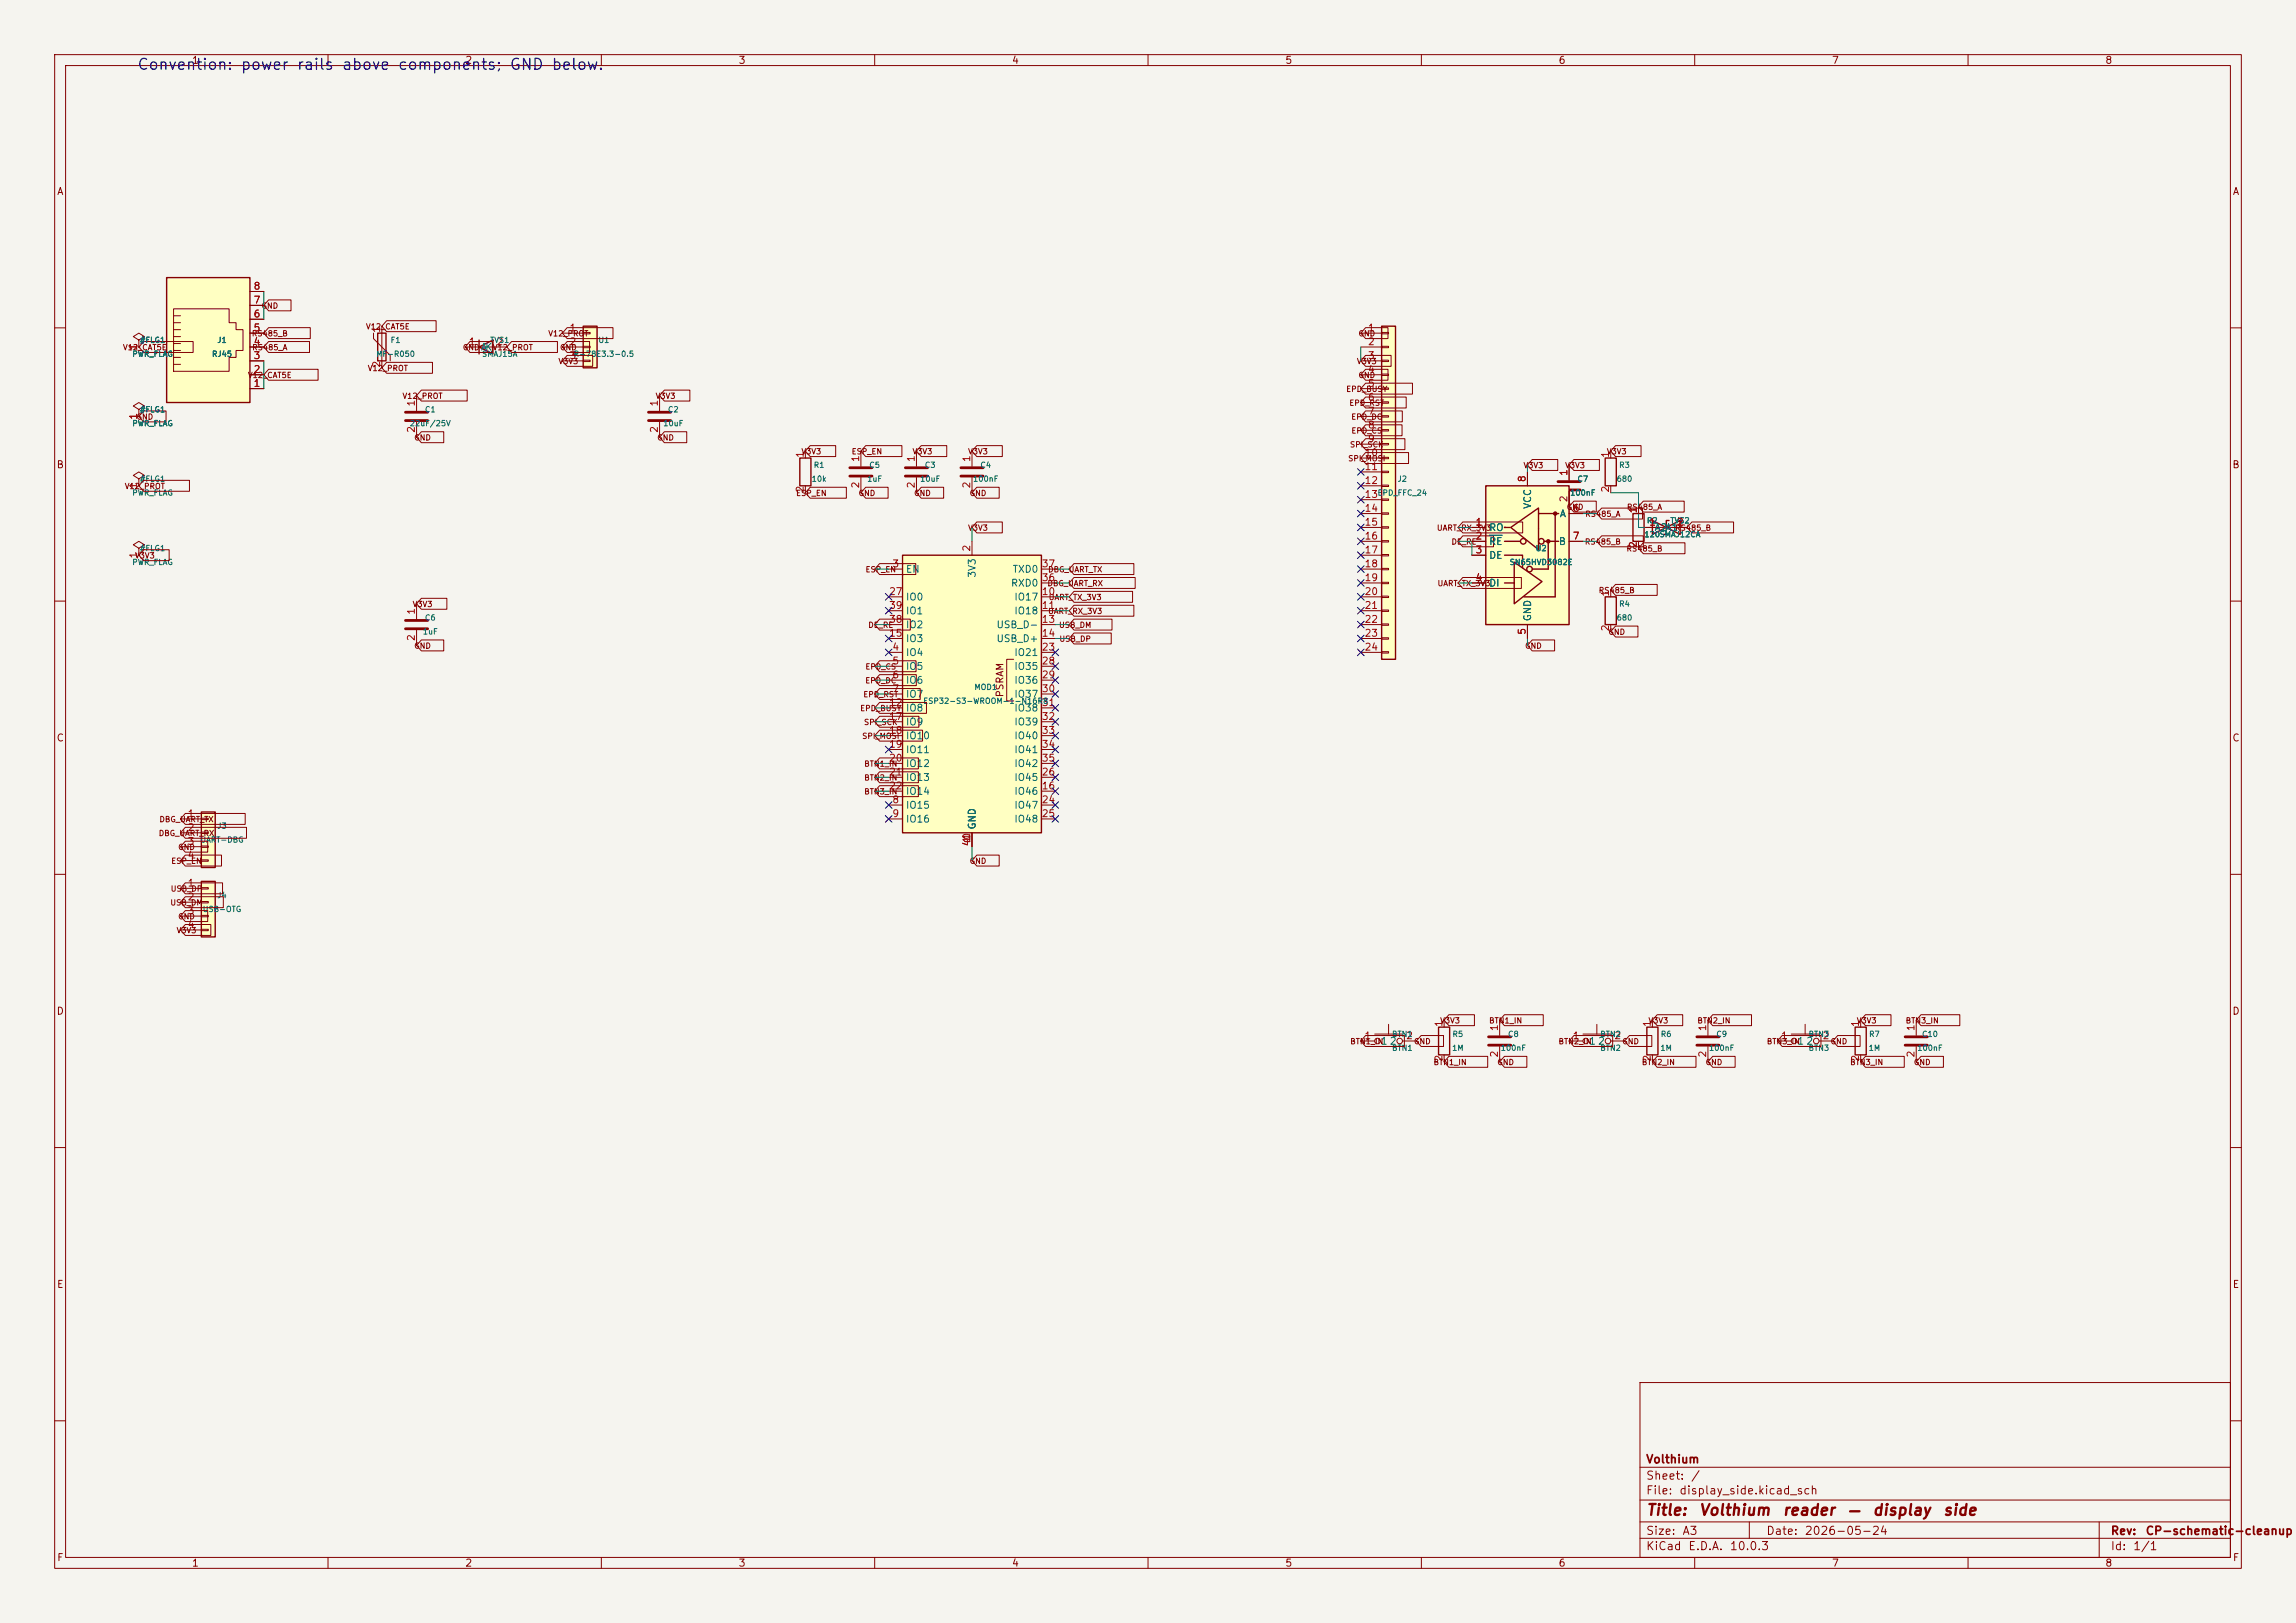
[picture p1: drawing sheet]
<svg xmlns="http://www.w3.org/2000/svg" width="420mm" height="297mm" viewBox="0 0 420 297" stroke-linecap="round" stroke-linejoin="round" font-family="sans-serif">
<defs><g id="words">
<text font-size="2" fill="#0000c2" x="25" y="13.3">Convention: power rails above components; GND below.</text>
<g font-size="2" fill="#840000">
<text x="301" y="277.8">Title:</text>
<text x="310.7" y="277.8">Volthium</text>
<text x="325.9" y="277.8">reader</text>
<text x="337.8" y="277.8">—</text>
<text x="342.4" y="277.8">display</text>
<text x="355.3" y="277.8">side</text>
</g>
<g font-size="1.5" fill="#840000">
<text x="301" y="268.1">Volthium</text>
<text x="301" y="273.8">File:</text>
<text x="301" y="271.1">Sheet:</text>
<text x="307.1" y="273.8">display_side.kicad_sch</text>
<text x="309.2" y="271.1">/</text>
<text x="301" y="281.2">Size:</text>
<text x="307.6" y="281.2">A3</text>
<text x="323" y="281.2">Date:</text>
<text x="330" y="281.2">2026-05-24</text>
<text x="386" y="281.2">Rev:</text>
<text x="392.4" y="281.2">CP-schematic-cleanup</text>
<text x="301" y="284">KiCad</text>
<text x="308.7" y="284">E.D.A.</text>
<text x="316.3" y="284">10.0.3</text>
<text x="386" y="284">Id:</text>
<text x="390.1" y="284">1/1</text>
</g>
<g font-size="1.3" fill="#840000">
<text x="35" y="12">1</text>
<text x="85" y="12">2</text>
<text x="135" y="12">3</text>
<text x="185" y="12">4</text>
<text x="235" y="12">5</text>
<text x="285" y="12">6</text>
<text x="335" y="12">7</text>
<text x="385" y="12">8</text>
<text x="10.3" y="36">A</text>
<text x="408.3" y="36">A</text>
<text x="10.3" y="86">B</text>
<text x="408.2" y="86">B</text>
<text x="183.9" y="127.7" transform="rotate(-90 183.9 127.7)">PSRAM</text>
<text x="10.3" y="136">C</text>
<text x="408.2" y="136">C</text>
<text x="10.3" y="186">D</text>
<text x="408.2" y="186">D</text>
<text x="10.3" y="236">E</text>
<text x="408.3" y="236">E</text>
<text x="10.3" y="286">F</text>
<text x="35" y="287">1</text>
<text x="85" y="287">2</text>
<text x="135" y="287">3</text>
<text x="185" y="287">4</text>
<text x="235" y="287">5</text>
<text x="285" y="287">6</text>
<text x="335" y="287">7</text>
<text x="385" y="287">8</text>
<text x="408.3" y="286">F</text>
</g>
<g font-size="1.3" fill="#a90000">
<text x="46.3" y="53.3">8</text>
<text x="46.3" y="58.4">6</text>
<text x="46.3" y="55.9">7</text>
<text x="25.4" y="64.2" transform="rotate(-90 25.4 64.2)">1</text>
<text x="46.3" y="63.5">4</text>
<text x="46.3" y="60.9">5</text>
<text x="69.8" y="61" transform="rotate(-90 69.8 61)">1</text>
<text x="85.7" y="63.5">1</text>
<text x="90.7" y="63.5">2</text>
<text x="104.1" y="60.9">1</text>
<text x="104.1" y="63.5">2</text>
<text x="250.1" y="60.9">1</text>
<text x="250.1" y="63.5">2</text>
<text x="46.3" y="71.1">1</text>
<text x="46.3" y="68.6">2</text>
<text x="46.3" y="66">3</text>
<text x="69.8" y="67.4" transform="rotate(-90 69.8 67.4)">2</text>
<text x="104.1" y="66">3</text>
<text x="250.1" y="66">3</text>
<text x="250.1" y="68.6">4</text>
<text x="250.1" y="71.1">5</text>
<text x="25.4" y="76.9" transform="rotate(-90 25.4 76.9)">1</text>
<text x="76.2" y="74.5" transform="rotate(-90 76.2 74.5)">1</text>
<text x="120.6" y="74.5" transform="rotate(-90 120.6 74.5)">1</text>
<text x="250.1" y="73.6">6</text>
<text x="250.1" y="76.2">7</text>
<text x="76.2" y="79.3" transform="rotate(-90 76.2 79.3)">2</text>
<text x="120.6" y="79.3" transform="rotate(-90 120.6 79.3)">2</text>
<text x="147.3" y="83.9" transform="rotate(-90 147.3 83.9)">1</text>
<text x="249.5" y="83.8">10</text>
<text x="250.1" y="78.7">8</text>
<text x="250.1" y="81.3">9</text>
<text x="294.6" y="83.9" transform="rotate(-90 294.6 83.9)">1</text>
<text x="25.4" y="89.6" transform="rotate(-90 25.4 89.6)">1</text>
<text x="157.5" y="89.5" transform="rotate(-90 157.5 89.5)">2</text>
<text x="157.5" y="84.7" transform="rotate(-90 157.5 84.7)">1</text>
<text x="167.6" y="89.5" transform="rotate(-90 167.6 89.5)">2</text>
<text x="167.6" y="84.7" transform="rotate(-90 167.6 84.7)">1</text>
<text x="177.8" y="89.5" transform="rotate(-90 177.8 89.5)">2</text>
<text x="177.8" y="84.7" transform="rotate(-90 177.8 84.7)">1</text>
<text x="249.5" y="86.3">11</text>
<text x="249.5" y="88.9">12</text>
<text x="279.4" y="88.3" transform="rotate(-90 279.4 88.3)">8</text>
<text x="287" y="87.2" transform="rotate(-90 287 87.2)">1</text>
<text x="147.3" y="90.2" transform="rotate(-90 147.3 90.2)">2</text>
<text x="249.5" y="91.4">13</text>
<text x="249.5" y="94">14</text>
<text x="287" y="92" transform="rotate(-90 287 92)">2</text>
<text x="287.6" y="94">6</text>
<text x="294.6" y="90.2" transform="rotate(-90 294.6 90.2)">2</text>
<text x="299.7" y="94.1" transform="rotate(-90 299.7 94.1)">1</text>
<text x="177.8" y="101" transform="rotate(-90 177.8 101)">2</text>
<text x="249.5" y="96.5">15</text>
<text x="249.5" y="99">16</text>
<text x="249.5" y="101.6">17</text>
<text x="269.8" y="96.5">1</text>
<text x="269.8" y="99">2</text>
<text x="269.8" y="101.6">3</text>
<text x="287.6" y="99">7</text>
<text x="299.7" y="100.4" transform="rotate(-90 299.7 100.4)">2</text>
<text x="301.6" y="96.5">1</text>
<text x="306.6" y="96.5">2</text>
<text x="25.4" y="102.3" transform="rotate(-90 25.4 102.3)">1</text>
<text x="163.1" y="104.1">3</text>
<text x="190.5" y="106.7">36</text>
<text x="190.5" y="104.1">37</text>
<text x="249.5" y="104.1">18</text>
<text x="249.5" y="106.7">19</text>
<text x="269.8" y="106.7">4</text>
<text x="76.2" y="112.6" transform="rotate(-90 76.2 112.6)">1</text>
<text x="162.5" y="109.2">27</text>
<text x="162.5" y="111.7">39</text>
<text x="190.5" y="109.2">10</text>
<text x="190.5" y="111.7">11</text>
<text x="249.5" y="109.2">20</text>
<text x="249.5" y="111.7">21</text>
<text x="294.6" y="109.3" transform="rotate(-90 294.6 109.3)">1</text>
<text x="76.2" y="117.4" transform="rotate(-90 76.2 117.4)">2</text>
<text x="162.5" y="116.8">15</text>
<text x="162.5" y="114.3">38</text>
<text x="163.1" y="119.4">4</text>
<text x="190.5" y="114.3">13</text>
<text x="190.5" y="116.8">14</text>
<text x="190.5" y="119.4">23</text>
<text x="249.5" y="114.3">22</text>
<text x="249.5" y="116.8">23</text>
<text x="249.5" y="119.4">24</text>
<text x="279.4" y="116.3" transform="rotate(-90 279.4 116.3)">5</text>
<text x="294.6" y="115.6" transform="rotate(-90 294.6 115.6)">2</text>
<text x="163.1" y="121.9">5</text>
<text x="163.1" y="124.4">6</text>
<text x="190.5" y="121.9">28</text>
<text x="190.5" y="124.4">29</text>
<text x="162.5" y="129.5">12</text>
<text x="163.1" y="127">7</text>
<text x="190.5" y="127">30</text>
<text x="190.5" y="129.5">31</text>
<text x="162.5" y="132.1">17</text>
<text x="162.5" y="134.6">18</text>
<text x="162.5" y="137.1">19</text>
<text x="190.5" y="132.1">32</text>
<text x="190.5" y="134.6">33</text>
<text x="190.5" y="137.1">34</text>
<text x="162.5" y="139.7">20</text>
<text x="162.5" y="142.2">21</text>
<text x="190.5" y="142.2">26</text>
<text x="190.5" y="139.7">35</text>
<text x="34.2" y="149.8">1</text>
<text x="162.5" y="144.8">22</text>
<text x="163.1" y="147.3">8</text>
<text x="163.1" y="149.8">9</text>
<text x="190.5" y="144.8">16</text>
<text x="190.5" y="147.3">24</text>
<text x="190.5" y="149.8">25</text>
<text x="34.2" y="152.4">2</text>
<text x="34.2" y="154.9">3</text>
<text x="177.8" y="155" transform="rotate(-90 177.8 155)">40</text>
<text x="177.8" y="154.4" transform="rotate(-90 177.8 154.4)">1</text>
<text x="177.8" y="153.8" transform="rotate(-90 177.8 153.8)">1</text>
<text x="34.2" y="157.5">4</text>
<text x="34.2" y="162.5">1</text>
<text x="34.2" y="165.1">2</text>
<text x="34.2" y="167.6">3</text>
<text x="34.2" y="170.2">4</text>
<text x="249.5" y="190.5">1</text>
<text x="257.1" y="190.5">2</text>
<text x="264.1" y="188" transform="rotate(-90 264.1 188)">1</text>
<text x="274.3" y="188.8" transform="rotate(-90 274.3 188.8)">1</text>
<text x="287.6" y="190.5">1</text>
<text x="295.2" y="190.5">2</text>
<text x="302.2" y="188" transform="rotate(-90 302.2 188)">1</text>
<text x="312.4" y="188.8" transform="rotate(-90 312.4 188.8)">1</text>
<text x="325.7" y="190.5">1</text>
<text x="333.3" y="190.5">2</text>
<text x="340.3" y="188" transform="rotate(-90 340.3 188)">1</text>
<text x="350.5" y="188.8" transform="rotate(-90 350.5 188.8)">1</text>
<text x="264.1" y="194.4" transform="rotate(-90 264.1 194.4)">2</text>
<text x="274.3" y="193.6" transform="rotate(-90 274.3 193.6)">2</text>
<text x="302.2" y="194.4" transform="rotate(-90 302.2 194.4)">2</text>
<text x="312.4" y="193.6" transform="rotate(-90 312.4 193.6)">2</text>
<text x="340.3" y="194.4" transform="rotate(-90 340.3 194.4)">2</text>
<text x="350.5" y="193.6" transform="rotate(-90 350.5 193.6)">2</text>
</g>
<g font-size="1.3" fill="#006464">
<text x="87.9" y="64.5">AK</text>
<text x="280.4" y="93.2" transform="rotate(-90 280.4 93.2)">VCC</text>
<text x="285.2" y="95">A</text>
<text x="272.3" y="97.5">RO</text>
<text x="272.3" y="100">RE</text>
<text x="285" y="100">B</text>
<text x="302.6" y="97.5">A2A1</text>
<text x="165.6" y="105.1">EN</text>
<text x="178.8" y="105.8" transform="rotate(-90 178.8 105.8)">3V3</text>
<text x="184.8" y="107.7">RXD0</text>
<text x="185.1" y="105.1">TXD0</text>
<text x="272.3" y="102.6">DE</text>
<text x="272.3" y="107.7">DI</text>
<text x="165.6" y="110.2">IO0</text>
<text x="165.6" y="112.7">IO1</text>
<text x="185.4" y="110.2">IO17</text>
<text x="185.4" y="112.7">IO18</text>
<text x="280.4" y="113.8" transform="rotate(-90 280.4 113.8)">GND</text>
<text x="165.6" y="117.8">IO3</text>
<text x="165.6" y="115.3">IO2</text>
<text x="182.2" y="115.3">USB_D-</text>
<text x="182.2" y="117.8">USB_D+</text>
<text x="165.6" y="120.4">IO4</text>
<text x="165.6" y="122.9">IO5</text>
<text x="165.6" y="125.4">IO6</text>
<text x="185.4" y="120.4">IO21</text>
<text x="185.4" y="122.9">IO35</text>
<text x="185.4" y="125.4">IO36</text>
<text x="165.6" y="128">IO7</text>
<text x="165.6" y="130.5">IO8</text>
<text x="185.4" y="128">IO37</text>
<text x="185.4" y="130.5">IO38</text>
<text x="165.6" y="133.1">IO9</text>
<text x="165.6" y="135.6">IO10</text>
<text x="185.4" y="133.1">IO39</text>
<text x="185.4" y="135.6">IO40</text>
<text x="165.6" y="138.1">IO11</text>
<text x="165.6" y="140.7">IO12</text>
<text x="165.6" y="143.2">IO13</text>
<text x="185.4" y="143.2">IO45</text>
<text x="185.4" y="138.1">IO41</text>
<text x="185.4" y="140.7">IO42</text>
<text x="165.6" y="148.3">IO15</text>
<text x="165.6" y="145.8">IO14</text>
<text x="185.4" y="145.8">IO46</text>
<text x="185.4" y="148.3">IO47</text>
<text x="165.6" y="150.8">IO16</text>
<text x="178.8" y="151.9" transform="rotate(-90 178.8 151.9)">GND</text>
<text x="185.4" y="150.8">IO48</text>
<text x="252.5" y="191.5">1</text>
<text x="254.1" y="191.5">2</text>
<text x="290.6" y="191.5">1</text>
<text x="292.2" y="191.5">2</text>
<text x="328.7" y="191.5">1</text>
<text x="330.3" y="191.5">2</text>
</g>
<g font-size="1" fill="#840000">
<text x="47.7" y="56.7">GND</text>
<text x="22.4" y="64.3">V12_CAT5E</text>
<text x="46" y="61.8">RS485_B</text>
<text x="46" y="64.3">RS485_A</text>
<text x="66.8" y="60.5">V12_CAT5E</text>
<text x="84.6" y="64.3">GND</text>
<text x="90" y="64.3">V12_PROT</text>
<text x="100.2" y="61.8">V12_PROT</text>
<text x="102.3" y="64.3">GND</text>
<text x="248.4" y="61.8">GND</text>
<text x="45.3" y="69.4">V12_CAT5E</text>
<text x="67.2" y="68.1">V12_PROT</text>
<text x="102.1" y="66.9">V3V3</text>
<text x="246.2" y="72">EPD_BUSY</text>
<text x="248.1" y="66.9">V3V3</text>
<text x="248.4" y="69.4">GND</text>
<text x="24.9" y="77">GND</text>
<text x="73.5" y="73.2">V12_PROT</text>
<text x="119.8" y="73.2">V3V3</text>
<text x="246.7" y="74.5">EPD_RST</text>
<text x="247.1" y="77">EPD_DC</text>
<text x="75.7" y="80.8">GND</text>
<text x="120.1" y="80.8">GND</text>
<text x="146.5" y="83.4">V3V3</text>
<text x="155.7" y="83.4">ESP_EN</text>
<text x="166.8" y="83.4">V3V3</text>
<text x="177" y="83.4">V3V3</text>
<text x="246.8" y="82.1">SPI_SCK</text>
<text x="247.1" y="79.6">EPD_CS</text>
<text x="293.8" y="83.4">V3V3</text>
<text x="22.7" y="89.7">V12_PROT</text>
<text x="246.5" y="84.7">SPI_MOSI</text>
<text x="278.6" y="85.9">V3V3</text>
<text x="286.2" y="85.9">V3V3</text>
<text x="145.5" y="91">ESP_EN</text>
<text x="157" y="91">GND</text>
<text x="167.1" y="91">GND</text>
<text x="177.3" y="91">GND</text>
<text x="286.5" y="93.5">GND</text>
<text x="289.9" y="94.8">RS485_A</text>
<text x="297.5" y="93.5">RS485_A</text>
<text x="177" y="97.4">V3V3</text>
<text x="262.7" y="97.4">UART_RX_3V3</text>
<text x="265.4" y="99.9">DE_RE</text>
<text x="289.8" y="99.9">RS485_B</text>
<text x="297.4" y="101.2">RS485_B</text>
<text x="306.3" y="97.4">RS485_B</text>
<text x="24.6" y="102.4">V3V3</text>
<text x="158.2" y="105">ESP_EN</text>
<text x="191.5" y="107.5">DBG_UART_RX</text>
<text x="191.6" y="105">DBG_UART_TX</text>
<text x="262.9" y="107.5">UART_TX_3V3</text>
<text x="75.4" y="111.3">V3V3</text>
<text x="191.6" y="112.6">UART_RX_3V3</text>
<text x="191.7" y="110.1">UART_TX_3V3</text>
<text x="292.4" y="108.8">RS485_B</text>
<text x="75.7" y="118.9">GND</text>
<text x="158.7" y="115.1">DE_RE</text>
<text x="193.6" y="115.1">USB_DM</text>
<text x="193.7" y="117.7">USB_DP</text>
<text x="278.9" y="118.9">GND</text>
<text x="294.1" y="116.4">GND</text>
<text x="158.2" y="125.3">EPD_DC</text>
<text x="158.2" y="122.8">EPD_CS</text>
<text x="157.3" y="130.4">EPD_BUSY</text>
<text x="157.8" y="127.8">EPD_RST</text>
<text x="157.6" y="135.5">SPI_MOSI</text>
<text x="157.9" y="132.9">SPI_SCK</text>
<text x="158" y="143.1">BTN2_IN</text>
<text x="158" y="140.5">BTN1_IN</text>
<text x="158" y="145.6">BTN3_IN</text>
<text x="28.9" y="153.2">DBG_UART_RX</text>
<text x="29.1" y="150.7">DBG_UART_TX</text>
<text x="32.5" y="155.8">GND</text>
<text x="31.2" y="158.3">ESP_EN</text>
<text x="177.3" y="158.3">GND</text>
<text x="31.1" y="165.9">USB_DM</text>
<text x="31.1" y="163.4">USB_DP</text>
<text x="32.2" y="171">V3V3</text>
<text x="32.5" y="168.5">GND</text>
<text x="246.9" y="191.3">BTN1_IN</text>
<text x="258.6" y="191.3">GND</text>
<text x="263.3" y="187.5">V3V3</text>
<text x="272.3" y="187.5">BTN1_IN</text>
<text x="285" y="191.3">BTN2_IN</text>
<text x="296.7" y="191.3">GND</text>
<text x="301.4" y="187.5">V3V3</text>
<text x="310.4" y="187.5">BTN2_IN</text>
<text x="323.1" y="191.3">BTN3_IN</text>
<text x="334.8" y="191.3">GND</text>
<text x="339.5" y="187.5">V3V3</text>
<text x="348.5" y="187.5">BTN3_IN</text>
<text x="262.1" y="195.1">BTN1_IN</text>
<text x="273.8" y="195.1">GND</text>
<text x="300.2" y="195.1">BTN2_IN</text>
<text x="311.9" y="195.1">GND</text>
<text x="338.3" y="195.1">BTN3_IN</text>
<text x="350" y="195.1">GND</text>
</g>
<g font-size="1" fill="#006464">
<text x="24.1" y="65.5">PWR_FLAG</text>
<text x="25.5" y="63">#FLG1</text>
<text x="38.7" y="65.5">RJ45</text>
<text x="39.7" y="63">J1</text>
<text x="68.7" y="65.5">MF-R050</text>
<text x="71.4" y="63">F1</text>
<text x="88.1" y="65.5">SMAJ15A</text>
<text x="89.5" y="63">TVS1</text>
<text x="104.8" y="65.5">R-78E3.3-0.5</text>
<text x="109.4" y="63">U1</text>
<text x="25.5" y="75.7">#FLG1</text>
<text x="77.6" y="75.7">C1</text>
<text x="122.1" y="75.7">C2</text>
<text x="24.1" y="78.2">PWR_FLAG</text>
<text x="74.9" y="78.2">22uF/25V</text>
<text x="121.2" y="78.2">10uF</text>
<text x="25.5" y="88.4">#FLG1</text>
<text x="148.4" y="88.4">10k</text>
<text x="148.8" y="85.9">R1</text>
<text x="158.5" y="88.4">1uF</text>
<text x="158.9" y="85.9">C5</text>
<text x="168.2" y="88.4">10uF</text>
<text x="169.1" y="85.9">C3</text>
<text x="177.9" y="88.4">100nF</text>
<text x="179.2" y="85.9">C4</text>
<text x="255.6" y="88.4">J2</text>
<text x="288.5" y="88.4">C7</text>
<text x="295.6" y="88.4">680</text>
<text x="296.1" y="85.9">R3</text>
<text x="24.1" y="90.9">PWR_FLAG</text>
<text x="251.9" y="90.9">EPD_FFC_24</text>
<text x="287.1" y="90.9">100nF</text>
<text x="25.5" y="101.1">#FLG1</text>
<text x="280.8" y="101.1">U2</text>
<text x="300.7" y="98.6">120SMAJ12CA</text>
<text x="301.2" y="96">R2</text>
<text x="305.4" y="96">TVS2</text>
<text x="24.1" y="103.6">PWR_FLAG</text>
<text x="276" y="103.6">SN65HVD3082E</text>
<text x="77.6" y="113.8">C6</text>
<text x="295.6" y="113.8">680</text>
<text x="296.1" y="111.3">R4</text>
<text x="77.3" y="116.3">1uF</text>
<text x="168.8" y="129">ESP32-S3-WROOM-1-N16R8</text>
<text x="178.1" y="126.5">MOD1</text>
<text x="36.6" y="154.4">UART-DBG</text>
<text x="39.7" y="151.9">J3</text>
<text x="37" y="167.1">USB-OTG</text>
<text x="39.7" y="164.6">J4</text>
<text x="254.5" y="190">BTN1</text>
<text x="265.6" y="190">R5</text>
<text x="275.8" y="190">C8</text>
<text x="292.6" y="190">BTN2</text>
<text x="303.7" y="190">R6</text>
<text x="313.9" y="190">C9</text>
<text x="330.7" y="190">BTN3</text>
<text x="341.8" y="190">R7</text>
<text x="351.5" y="190">C10</text>
<text x="254.5" y="192.5">BTN1</text>
<text x="265.5" y="192.5">1M</text>
<text x="274.4" y="192.5">100nF</text>
<text x="292.6" y="192.5">BTN2</text>
<text x="303.6" y="192.5">1M</text>
<text x="312.5" y="192.5">100nF</text>
<text x="330.7" y="192.5">BTN3</text>
<text x="341.7" y="192.5">1M</text>
<text x="350.6" y="192.5">100nF</text>
</g>
</g></defs>
<path d="M0 0h420v297h-420z" fill="#f5f4ef" stroke="#f5f4ef" stroke-width=".18"/>
<g fill="none" stroke="#840000" stroke-width=".18">
<path d="M10 10h400v277h-400zM12 12h396v273h-396zM60 10v2M110 10v2M160 10v2M210 10v2M260 10v2M310 10v2M360 10v2M10 60h2M85.1 63.5h7.6M408 60h2"/>
<path d="M287 85.1v2.8M287 89.9v2.8M294.6 82.6v1.2M294.6 88.9v1.3M299.7 92.7v1.3M299.7 99.1v1.2M10 110h2M294.6 108v1.2M294.6 114.3v1.3M408 110h2M10 160h2M408 160h2"/>
<path d="M10 210h2M408 210h2M300 253h108v32h-108zM10 260h2M300 278.5h108M300 274.5h108M300 268.5h108M320 278.5v3M384 278.5v6.5M408 260h2M60 285v2M110 285v2"/>
<path d="M160 285v2M210 285v2M260 285v2M300 281.5h108M310 285v2M360 285v2"/>
</g>
<path d="M87.6 63.5l2.6-1.3v2.6zM87.6 62.2v2.6M293.6 83.8h2.1v5.1h-2.1zM298.7 94h2v5.1h-2zM293.6 109.2h2.1v5.1h-2.1z" fill="none" stroke="#840000" stroke-width=".25"/>
<path d="M285 88.1h4.1M285 89.7h4.1" fill="none" stroke="#840000" stroke-width=".51"/>
<path d="M271.8 88.9h15.2v25.4h-15.2z" fill="#ffffc2"/>
<g fill="none" stroke="#840000" stroke-width=".25">
<path d="M271.8 88.9h15.2v25.4h-15.2zM275.2 99.1h2.9M275.3 96.5h-.1h1M276.4 96.5l5-3.5v7.6zM281.4 94h3.7M282.4 99.1h2.7M283.2 99.1v5h-2.9M284.5 94v15.2h-5.7M275.2 101.6h3.3v2.3M275.2 106.7h1.7M277 102.9l5.1 3.5-5.1 4.1z"/>
<circle cx="278.6" cy="99.1" r=".51"/>
<circle cx="281.9" cy="99.1" r=".51"/>
<circle cx="279.8" cy="104.1" r=".51"/>
</g>
<g fill="#840000" stroke="#840000" stroke-width=".25">
<circle cx="283.2" cy="99.1" r=".28"/>
<circle cx="284.5" cy="94" r=".28"/>
</g>
<path d="M120.6 72.4v2.8M120.6 77.2v2.8M269.2 96.5h2.6M269.2 99.1h2.6M279.4 86.4v2.5M287 99.1h2.6M287 94h2.6M269.2 101.6h2.6M269.2 106.7h2.6M279.4 114.3v2.5" fill="none" stroke="#840000" stroke-width=".18"/>
<path d="M272.4 98h2.4" fill="none" stroke="#006464" stroke-width=".18"/>
<path d="M118.6 75.4h4.1M118.6 77h4.1" fill="none" stroke="#840000" stroke-width=".51"/>
<path d="M106.7 59.7h2.5v7.6h-2.5z" fill="#ffffc2"/>
<path d="M106.7 59.7h2.5v7.6h-2.5zM146.3 83.8h2v5.1h-2zM263.1 188h2.1v5h-2.1zM301.2 188h2.1v5h-2.1zM339.3 188h2.1v5h-2.1z" fill="none" stroke="#840000" stroke-width=".25"/>
<g fill="none" stroke="#840000" stroke-width=".18">
<path d="M25.4 74.9l1-.6-1-.6-1 .6 1 .6v1.3M25.4 76.2h.1M102.9 61h3.8M102.9 63.5h3.8M102.9 66h3.8M106.7 60.8h1.2v.3h-1.2zM106.7 63.4h1.2v.2h-1.2zM106.7 65.9h1.2v.3h-1.2zM25.4 87.6l1-.6-1-.6-1 .6 1 .6v1.3M25.4 88.9h.1M147.3 82.6v1.2M147.3 88.9v1.3"/>
<path d="M157.5 82.6v2.7M157.5 87.4v2.8M25.4 100.3l1-.6-1-.6-1 .6 1 .6v1.3M25.4 101.6h.1M76.2 110.5v2.8M76.2 115.3v2.8M248.9 190.5h2.6M251.5 189.2h5M254 187.5v1.7M256.5 190.5h2.6M264.2 186.7v1.3M264.2 193v1.3"/>
<path d="M274.3 186.7v2.8M274.3 191.5v2.8M302.3 186.7v1.3M302.3 193v1.3M312.4 186.7v2.8M312.4 191.5v2.8M325.1 190.5h2.6M327.7 189.2h5M330.2 187.5v1.7M332.7 190.5h2.6M340.4 186.7v1.3M340.4 193v1.3"/>
<path d="M350.5 186.7v2.8M350.5 191.5v2.8"/>
<circle cx="252" cy="190.5" r=".51"/>
<circle cx="256" cy="190.5" r=".51"/>
<circle cx="328.2" cy="190.5" r=".51"/>
<circle cx="332.2" cy="190.5" r=".51"/>
</g>
<path d="M155.4 85.6h4.1M155.4 87.1h4.1M74.2 113.5h4M74.2 115.1h4M272.3 189.7h4.1M272.3 191.3h4.1M310.4 189.7h4.1M310.4 191.3h4.1M348.5 189.7h4.1M348.5 191.3h4.1" fill="none" stroke="#840000" stroke-width=".51"/>
<path d="M30.5 50.8h15.2v22.9h-15.2z" fill="#ffffc2"/>
<g fill="none" stroke="#840000" stroke-width=".18">
<path d="M31.7 56.5h10.2v2.6h1.3v1.2h1.2v3.8h-1.2v1.3h-1.3v2.5h-10.2zM31.7 57.8h1.3M31.7 59.1h1.3M45.7 58.4h2.6M45.7 55.9h2.6M45.7 53.3h2.6M25.4 62.2l1-.6-1-.6-1 .6 1 .6v1.3M25.4 63.5h.1M31.7 61.6h1.3M31.7 62.9h1.3M31.7 64.1h1.3M31.7 65.4h1.3"/>
<path d="M31.7 66.7h1.3M31.7 60.3h1.3M45.7 71.1h2.6M45.7 68.6h2.6M45.7 66h2.6M45.7 63.5h2.6M45.7 61h2.6M167.6 82.6v2.7M167.6 87.4v2.8M177.8 82.6v2.7M177.8 87.4v2.8M301 96.5h7.6"/>
<path d="M287 190.5h2.6M289.6 189.2h5M292.1 187.5v1.7M294.6 190.5h2.6"/>
<circle cx="290.1" cy="190.5" r=".51"/>
<circle cx="294.1" cy="190.5" r=".51"/>
</g>
<path d="M30.5 50.8h15.2v22.9h-15.2zM302.3 95.3v2.5l5-2.5v2.5zM305.3 95.3h-.5v2.5h-.5" fill="none" stroke="#840000" stroke-width=".25"/>
<path d="M165.6 85.6h4.1M165.6 87.1h4.1M175.8 85.6h4M175.8 87.1h4" fill="none" stroke="#840000" stroke-width=".51"/>
<path d="M165.1 101.6h25.4v50.8h-25.4z" fill="#ffffc2"/>
<path d="M165.1 101.6h25.4v50.8h-25.4z" fill="none" stroke="#840000" stroke-width=".25"/>
<g fill="none" stroke="#840000" stroke-width=".18">
<path d="M177.8 99.1v2.5M162.6 104.1h2.5M162.6 119.4h2.5M162.6 109.2h2.5M162.6 111.8h2.5M162.6 114.3h2.5M162.6 116.8h2.5M190.5 104.1h2.5M190.5 119.4h2.5M190.5 109.2h2.5M190.5 111.8h2.5M190.5 114.3h2.5"/>
<path d="M190.5 116.8h2.5M190.5 106.7h2.5M162.6 121.9h2.5M162.6 124.5h2.5M162.6 127h2.5M162.6 129.5h2.5M162.6 132.1h2.5M162.6 134.6h2.5M162.6 137.2h2.5M162.6 139.7h2.5M185.4 120.7h-1.3v7.6h1.3M190.5 121.9h2.5"/>
<path d="M190.5 124.5h2.5M190.5 127h2.5M190.5 129.5h2.5M190.5 132.1h2.5M190.5 134.6h2.5M190.5 137.2h2.5M190.5 139.7h2.5M162.6 147.3h2.5M162.6 149.9h2.5M162.6 144.8h2.5M162.6 142.2h2.5M177.8 152.4v2.5"/>
<path d="M190.5 147.3h2.5M190.5 149.9h2.5M190.5 144.8h2.5M190.5 142.2h2.5"/>
</g>
<path d="M252.7 59.7h2.6v61h-2.6z" fill="#ffffc2"/>
<path d="M252.7 59.7h2.6v61h-2.6z" fill="none" stroke="#840000" stroke-width=".25"/>
<g fill="none" stroke="#840000" stroke-width=".18">
<path d="M248.9 61h3.8M248.9 63.5h3.8M248.9 66h3.8M248.9 68.6h3.8M248.9 71.1h3.8M248.9 73.7h3.8M248.9 76.2h3.8M248.9 78.7h3.8M252.7 60.8h1.3v.3h-1.3zM252.7 63.4h1.3v.2h-1.3zM252.7 65.9h1.3v.3h-1.3zM252.7 68.5h1.3v.2h-1.3z"/>
<path d="M252.7 71h1.3v.2h-1.3zM252.7 73.5h1.3v.3h-1.3zM252.7 76.1h1.3v.2h-1.3zM252.7 78.6h1.3v.3h-1.3zM248.9 81.3h3.8M248.9 83.8h3.8M248.9 86.4h3.8M248.9 88.9h3.8M248.9 91.4h3.8M248.9 94h3.8M248.9 96.5h3.8M248.9 99.1h3.8"/>
<path d="M252.7 81.2h1.3v.2h-1.3zM252.7 83.7h1.3v.2h-1.3zM252.7 86.2h1.3v.3h-1.3zM252.7 88.8h1.3v.2h-1.3zM252.7 91.3h1.3v.3h-1.3zM252.7 93.9h1.3v.2h-1.3zM252.7 96.4h1.3v.2h-1.3zM252.7 98.9h1.3v.3h-1.3zM248.9 101.6h3.8M248.9 104.1h3.8M248.9 106.7h3.8M248.9 109.2h3.8"/>
<path d="M248.9 111.8h3.8M248.9 114.3h3.8M248.9 116.8h3.8M248.9 119.4h3.8M252.7 101.5h1.3v.2h-1.3zM252.7 104h1.3v.3h-1.3zM252.7 106.6h1.3v.2h-1.3zM252.7 109.1h1.3v.2h-1.3zM252.7 111.6h1.3v.3h-1.3zM252.7 114.2h1.3v.2h-1.3zM252.7 116.7h1.3v.3h-1.3zM252.7 119.3h1.3v.2h-1.3z"/>
</g>
<path d="M36.8 148.6h2.6v10.2h-2.6z" fill="#ffffc2"/>
<path d="M36.8 148.6h2.6v10.2h-2.6z" fill="none" stroke="#840000" stroke-width=".25"/>
<path d="M33 149.9h3.8M33 152.4h3.8M33 154.9h3.8M33 157.5h3.8M36.8 149.7h1.3v.3h-1.3zM36.8 152.3h1.3v.2h-1.3zM36.8 154.8h1.3v.3h-1.3zM36.8 157.4h1.3v.2h-1.3z" fill="none" stroke="#840000" stroke-width=".18"/>
<path d="M36.8 161.3h2.6v10.2h-2.6z" fill="#ffffc2"/>
<path d="M69.1 61h1.5v5h-1.5zM36.8 161.3h2.6v10.2h-2.6z" fill="none" stroke="#840000" stroke-width=".25"/>
<g fill="none" stroke="#840000" stroke-width=".18">
<path d="M45.7 58.4h2.6M45.7 55.9h2.6M45.7 53.3h2.6M49.1 54.9h4.1v2h-4.1l-.8-1zM49.1 60h7.7v2h-7.7l-.8-1zM69.8 59.7v7.6M70.7 58.7h9.1v2h-9.1l-.9-1zM103.7 60h8.4v2h-8.4l-.8-1zM249.8 60h4.1v2h-4.1l-.9-1zM25.4 76.2h.1M25.4 63.5h.1M26.3 62.5h9v2h-9l-.9-1z"/>
<path d="M26.3 75.2h4.1v2h-4.1l-.9-1zM45.7 71.1h2.6M45.7 68.6h2.6M45.7 66h2.6M45.7 63.5h2.6M45.7 61h2.6M49.1 62.5h7.5v2h-7.5l-.8-1zM49.1 67.6h9.1v2h-9.1l-.8-1zM68.3 61v1l3.1 3v1M70.7 66.3h8.4v2h-8.4l-.9-1zM76.2 72.4v2.8M76.2 77.2v2.8"/>
<path d="M77.1 79h4.1v2h-4.1l-.9-1zM77.1 71.4h8.4v2h-8.4l-.9-1zM86 62.5h4.1v2h-4.1l-.9-1zM93.6 62.5h8.4v2h-8.4l-.9-1zM103.7 65h4.7v2h-4.7l-.8-1zM103.7 62.5h4.1v2h-4.1l-.8-1zM121.5 79h4.1v2h-4.1l-.9-1zM121.5 71.4h4.7v2h-4.7l-.9-1zM249.8 67.6h4.1v2h-4.1l-.9-1zM249.8 65h4.7v2h-4.7l-.9-1zM249.8 77.7h6.7v2h-6.7l-.9-1zM249.8 75.2h6.7v2h-6.7l-.9-1z"/>
<path d="M249.8 70.1h8.6v2h-8.6l-.9-1zM249.8 72.7h7.4v2h-7.4l-.9-1zM26.3 87.9h8.4v2h-8.4l-.9-1zM148.2 81.5h4.7v2.1h-4.7l-.9-1zM148.2 89.2h6.6v2h-6.6l-.9-1zM158.4 81.5h6.6v2.1h-6.6l-.9-1zM158.4 89.2h4.1v2h-4.1l-.9-1zM168.5 89.2h4.1v2h-4.1l-.9-1zM168.5 81.5h4.7v2.1h-4.7l-.9-1zM178.7 95.5h4.6v2h-4.6l-.9-1zM178.7 89.2h4.1v2h-4.1l-.9-1zM178.7 81.5h4.6v2.1h-4.6l-.9-1z"/>
<path d="M249.8 82.8h7.9v2h-7.9l-.9-1zM249.8 80.3h7.2v2h-7.2l-.9-1zM267.6 98.1h5.6v2h-5.6l-.9-1zM267.6 95.5h10.9v2h-10.9l-.9-1zM269.2 96.5h2.6M269.2 99.1h2.6M279.4 86.4v2.5M280.3 84.1h4.6v2h-4.6l-.9-1zM287 99.1h2.6M287 94h2.6M287 85.1v2.8M287 89.9v2.8"/>
<path d="M287.9 91.7h4.1v2h-4.1l-.9-1zM287.9 84.1h4.7v2h-4.7l-.9-1zM293 93h7.5v2h-7.5l-.9-1zM293 98.1h7.6v2h-7.6l-.9-1zM295.5 81.5h4.7v2.1h-4.7l-.9-1zM299.7 92.7v1.3M299.7 99.1v1.2M300.6 99.3h7.6v2h-7.6l-.9-1zM300.6 91.7h7.5v2h-7.5l-.9-1zM301 96.5h2.5M306.1 96.5h2.5M309.5 95.5h7.6v2h-7.6l-.9-1z"/>
<path d="M26.3 100.6h4.6v2h-4.6l-.9-1zM77.1 109.5h4.6v2h-4.6l-.9-1zM77.1 117.1h4.1v2h-4.1l-.9-1zM160.9 103.1h6.6v2h-6.6l-.9-1zM160.9 113.3h5.6v2h-5.6l-.9-1zM196.5 103.1h10.9v2h-10.9l-.9-1zM196.5 115.8h6.8v2h-6.8l-.9-1zM196.5 113.3h6.9v2h-6.9l-.9-1zM196.5 105.7h11.1v2h-11.1l-.9-1zM196.5 110.8h10.9v2h-10.9l-.9-1zM196.5 108.2h10.7v2h-10.7l-.9-1zM267.6 105.7h10.7v2h-10.7l-.9-1z"/>
<path d="M269.2 101.6h2.6M269.2 106.7h2.6M279.4 114.3v2.5M280.3 117.1h4.1v2h-4.1l-.9-1zM295.5 114.6h4.1v2h-4.1l-.9-1zM295.5 106.9h7.6v2.1h-7.6l-.9-1zM160.9 138.7h7.1v2h-7.1l-.9-1zM160.9 128.5h8.6v2h-8.6l-.9-1zM160.9 126h7.4v2h-7.4l-.9-1zM160.9 120.9h6.7v2h-6.7l-.9-1zM160.9 133.6h7.9v2h-7.9l-.9-1zM160.9 131.1h7.2v2h-7.2l-.9-1z"/>
<path d="M160.9 123.5h6.7v2h-6.7l-.9-1zM33.9 148.9h10.9v2h-10.9l-.9-1zM33.9 151.4h11.2v2h-11.2l-.9-1zM33.9 153.9h4.1v2h-4.1l-.9-1zM33.9 156.5h6.6v2h-6.6l-.9-1zM160.9 143.8h7.1v2h-7.1l-.9-1zM160.9 141.2h7.1v2h-7.1l-.9-1zM178.7 156.5h4.1v2h-4.1l-.9-1zM33 162.6h3.8M33 165.1h3.8M33 167.6h3.8M33 170.2h3.8"/>
<path d="M33.9 164.1h7v2h-7l-.9-1zM33.9 169.2h4.7v2h-4.7l-.9-1zM33.9 166.6h4.1v2h-4.1l-.9-1zM33.9 161.6h6.8v2h-6.8l-.9-1zM36.8 162.4h1.3v.3h-1.3zM36.8 165h1.3v.2h-1.3zM36.8 167.5h1.3v.3h-1.3zM36.8 170.1h1.3v.2h-1.3zM249.8 189.5h7.1v2h-7.1l-.9-1zM260 189.5h4.1v2h-4.1l-.9-1zM265 185.7h4.7v2h-4.7l-.8-1zM265 193.3h7.1v2h-7.1l-.8-1z"/>
<path d="M275.2 185.7h7.1v2h-7.1l-.9-1zM275.2 193.3h4.1v2h-4.1l-.9-1zM287.9 189.5h7.1v2h-7.1l-.9-1zM298.1 189.5h4.1v2h-4.1l-.9-1zM303.1 185.7h4.7v2h-4.7l-.8-1zM303.1 193.3h7.1v2h-7.1l-.8-1zM313.3 185.7h7.1v2h-7.1l-.9-1zM313.3 193.3h4.1v2h-4.1l-.9-1zM326 189.5h7.1v2h-7.1l-.9-1zM336.2 189.5h4.1v2h-4.1l-.9-1zM341.2 193.3h7.1v2h-7.1l-.8-1zM341.2 185.7h4.7v2h-4.7l-.8-1z"/>
<path d="M351.4 193.3h4.1v2h-4.1l-.9-1zM351.4 185.7h7.1v2h-7.1l-.9-1z"/>
</g>
<path d="M74.2 75.4h4M74.2 77h4" fill="none" stroke="#840000" stroke-width=".51"/>
<g fill="none" stroke="#009600" stroke-width=".18">
<path d="M48.3 53.3v5.1M48.3 66v5.1M248.9 63.5v2.5M177.8 96.5v2.6M266.7 96.5h2.5M266.7 99.1h2.5v2.5M279.4 85.1v1.3M289.6 94h2.5M289.6 99.1h2.5M294.6 90.2h5.1v6.3h1.3M160 104.1h2.6M160 114.3h2.6"/>
<path d="M193 104.1h2.6M193 109.2h2.6M193 111.8h2.6M193 106.7h2.6M193 116.8h2.6M193 114.3h2.6M266.7 106.7h2.5M279.4 116.8v1.3M160 121.9h2.6M160 124.5h2.6M160 132.1h2.6M160 134.6h2.6"/>
<path d="M160 127h2.6M160 129.5h2.6M160 139.7h2.6M160 142.2h2.6M160 144.8h2.6M177.8 154.9v2.6"/>
</g>
<g fill="none" stroke="#000084" stroke-width=".18">
<path d="M248.3 98.5l1.2 1.2M248.3 93.4l1.2 1.2M248.3 90.8l1.2 1.2M248.3 88.3l1.2 1.2M248.3 85.8l1.2 1.2M248.3 95.9l1.2 1.2M249.5 88.3l-1.2 1.2M249.5 98.5l-1.2 1.2M249.5 93.4l-1.2 1.2M249.5 90.8l-1.2 1.2M249.5 85.8l-1.2 1.2M249.5 95.9l-1.2 1.2"/>
<path d="M162 108.6l1.2 1.2M162 111.2l1.2 1.2M162 118.8l1.2 1.2M162 116.2l1.2 1.2M163.2 108.6l-1.2 1.2M163.2 111.2l-1.2 1.2M163.2 118.8l-1.2 1.2M163.2 116.2l-1.2 1.2M192.4 118.8l1.2 1.2M193.6 118.8l-1.2 1.2M248.3 103.5l1.2 1.2M248.3 106.1l1.2 1.2"/>
<path d="M248.3 101l1.2 1.2M248.3 113.7l1.2 1.2M248.3 108.6l1.2 1.2M248.3 116.2l1.2 1.2M248.3 111.2l1.2 1.2M248.3 118.8l1.2 1.2M249.5 103.5l-1.2 1.2M249.5 106.1l-1.2 1.2M249.5 101l-1.2 1.2M249.5 113.7l-1.2 1.2M249.5 108.6l-1.2 1.2M249.5 116.2l-1.2 1.2"/>
<path d="M249.5 111.2l-1.2 1.2M249.5 118.8l-1.2 1.2M162 136.6l1.2 1.2M163.2 136.6l-1.2 1.2M192.4 139.1l1.2 1.2M192.4 136.6l1.2 1.2M192.4 128.9l1.2 1.2M192.4 126.4l1.2 1.2M192.4 134l1.2 1.2M192.4 131.5l1.2 1.2M192.4 123.9l1.2 1.2M192.4 121.3l1.2 1.2"/>
<path d="M193.6 139.1l-1.2 1.2M193.6 136.6l-1.2 1.2M193.6 128.9l-1.2 1.2M193.6 126.4l-1.2 1.2M193.6 134l-1.2 1.2M193.6 131.5l-1.2 1.2M193.6 123.9l-1.2 1.2M193.6 121.3l-1.2 1.2M162 146.7l1.2 1.2M162 149.3l1.2 1.2M163.2 149.3l-1.2 1.2M163.2 146.7l-1.2 1.2"/>
<path d="M192.4 141.6l1.2 1.2M192.4 144.2l1.2 1.2M192.4 149.3l1.2 1.2M192.4 146.7l1.2 1.2M193.6 141.6l-1.2 1.2M193.6 144.2l-1.2 1.2M193.6 149.3l-1.2 1.2M193.6 146.7l-1.2 1.2"/>
</g>
<path d="M272.4 98h2.4" fill="none" stroke="#006464" stroke-width=".18"/>
<use href="#words"/>
</svg>
